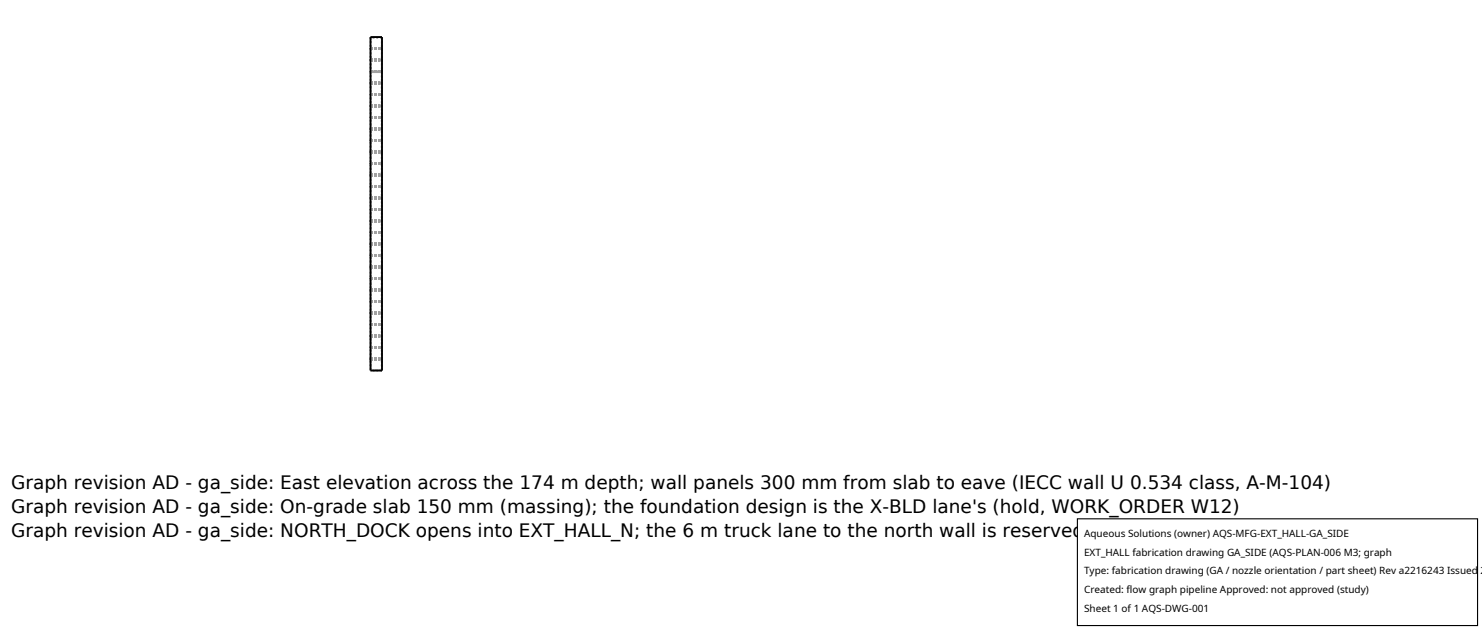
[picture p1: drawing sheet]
<svg xmlns="http://www.w3.org/2000/svg" width="212mm" height="90mm" viewBox="0 0 212 90" stroke-linecap="round" stroke-linejoin="round" font-family="sans-serif">
<defs><g id="words">
<g font-size="2.6">
<text x="1.6" y="69.8">Graph revision AD - ga_side: East elevation across the 174 m depth; wall panels 300 mm from slab to eave (IECC wall U 0.534 class, A-M-104)</text>
<text x="1.6" y="73.3">Graph revision AD - ga_side: On-grade slab 150 mm (massing); the foundation design is the X-BLD lane's (hold, WORK_ORDER W12)</text>
<text x="1.6" y="76.7">Graph revision AD - ga_side: NORTH_DOCK opens into EXT_HALL_N; the 6 m truck lane to the north wall is reserved (duty section 7, accepted 2026-10-15)</text>
</g>
<g font-size="1.4">
<text x="154.8" y="76.6">Aqueous Solutions (owner) AQS-MFG-EXT_HALL-GA_SIDE</text>
<text x="154.8" y="79.3">EXT_HALL fabrication drawing GA_SIDE (AQS-PLAN-006 M3; graph</text>
<text x="154.8" y="82">Type: fabrication drawing (GA / nozzle orientation / part sheet) Rev a2216243 Issued 2</text>
<text x="154.8" y="84.7">Created: flow graph pipeline Approved: not approved (study)</text>
<text x="154.8" y="87.4">Sheet 1 of 1 AQS-DWG-001</text>
</g>
</g></defs>
<g fill="none" stroke="#a0a0a0" stroke-width=".26" stroke-dasharray=".3 .3" stroke-linecap="butt">
<path d="M52.9 5.3h1.7M52.9 5.3v4.9M52.9 10.2v42.7M53 10.3h1.5M53 5.4v4.9M53 5.4v47.4M53 10.3v42.5M53 11.8v.1M53 6.9v.1M53 8.5v.1M53 10.2v.1M53 15.1v.1"/>
<path d="M53 16.7v.1M53 18.4v.1M53 11.8h1.5M53 11.9h1.5M53 6.9h1.5M53 7h1.5M53 8.5h1.5M53 8.6h1.5M53 10.2h1.5M53 13.5h1.5M53 15.1h1.5M53 15.2h1.5"/>
<path d="M53 16.7h1.5M53 16.8h1.5M53 18.4h1.5M53 18.5h1.5M54.5 10.3v-4.9M54.5 5.4h-1.5M54.5 11.8v.1M54.5 6.9v.1M54.5 8.5v.1M54.5 10.2v.1M54.5 15.1v.1M54.5 16.7v.1"/>
<path d="M54.5 18.4v.1M54.5 10.3h-1.5M54.6 10.2h-1.7M54.6 5.3v4.9M53 20v.1M53 21.7v.1M53 23.3v.1M53 26.6v.1M53 28.2v.1M53 29.9v.1M53 31.5v.1M53 33.2v.1"/>
<path d="M53 34.8v.1M53 38.1v.1M53 39.7v.1M53 20h1.5M53 20.1h1.5M53 21.7h1.5M53 21.8h1.5M53 23.3h1.5M53 23.4h1.5M53 25h1.5M53 26.6h1.5M53 26.7h1.5"/>
<path d="M53 28.2h1.5M53 28.3h1.5M53 29.9h1.5M53 30h1.5M53 31.5h1.5M53 31.6h1.5M53 33.2h1.5M53 33.3h1.5M53 34.8h1.5M53 34.9h1.5M53 36.5h1.5M53 38.1h1.5"/>
<path d="M53 38.2h1.5M53 39.7h1.5M53 39.8h1.5M54.5 20v.1M54.5 21.7v.1M54.5 23.3v.1M54.5 26.6v.1M54.5 28.2v.1M54.5 29.9v.1M54.5 31.5v.1M54.5 33.2v.1M54.5 34.8v.1"/>
<path d="M54.5 38.1v.1M54.5 39.7v.1M53 41.4v.1M53 43v.1M53 46.3v.1M53 47.9v.1M53 49.6v.1M53 51.2v.1M53 52.8h1.5M53 41.4h1.5M53 41.5h1.5M53 43h1.5"/>
<path d="M53 43.1h1.5M53 44.7h1.5M53 46.3h1.5M53 46.4h1.5M53 47.9h1.5M53 48h1.5M53 49.6h1.5M53 49.7h1.5M53 51.2h1.5M53 51.3h1.5M54.5 52.8v-42.5M54.5 52.8v-47.4"/>
<path d="M54.5 41.4v.1M54.5 43v.1M54.5 46.3v.1M54.5 47.9v.1M54.5 49.6v.1M54.5 51.2v.1M54.5 52.8h-1.5M54.6 52.9v-42.7M54.6 52.9h-1.7"/>
</g>
<path d="M52.9 5.3h1.7v47.6h-1.7z" fill="none" stroke="#000" stroke-width=".26"/>
<path d="M153.9 74.1h57.1v15.2h-57.1z" fill="#fff" stroke="#000" stroke-width=".16"/>
<use href="#words"/>
</svg>
